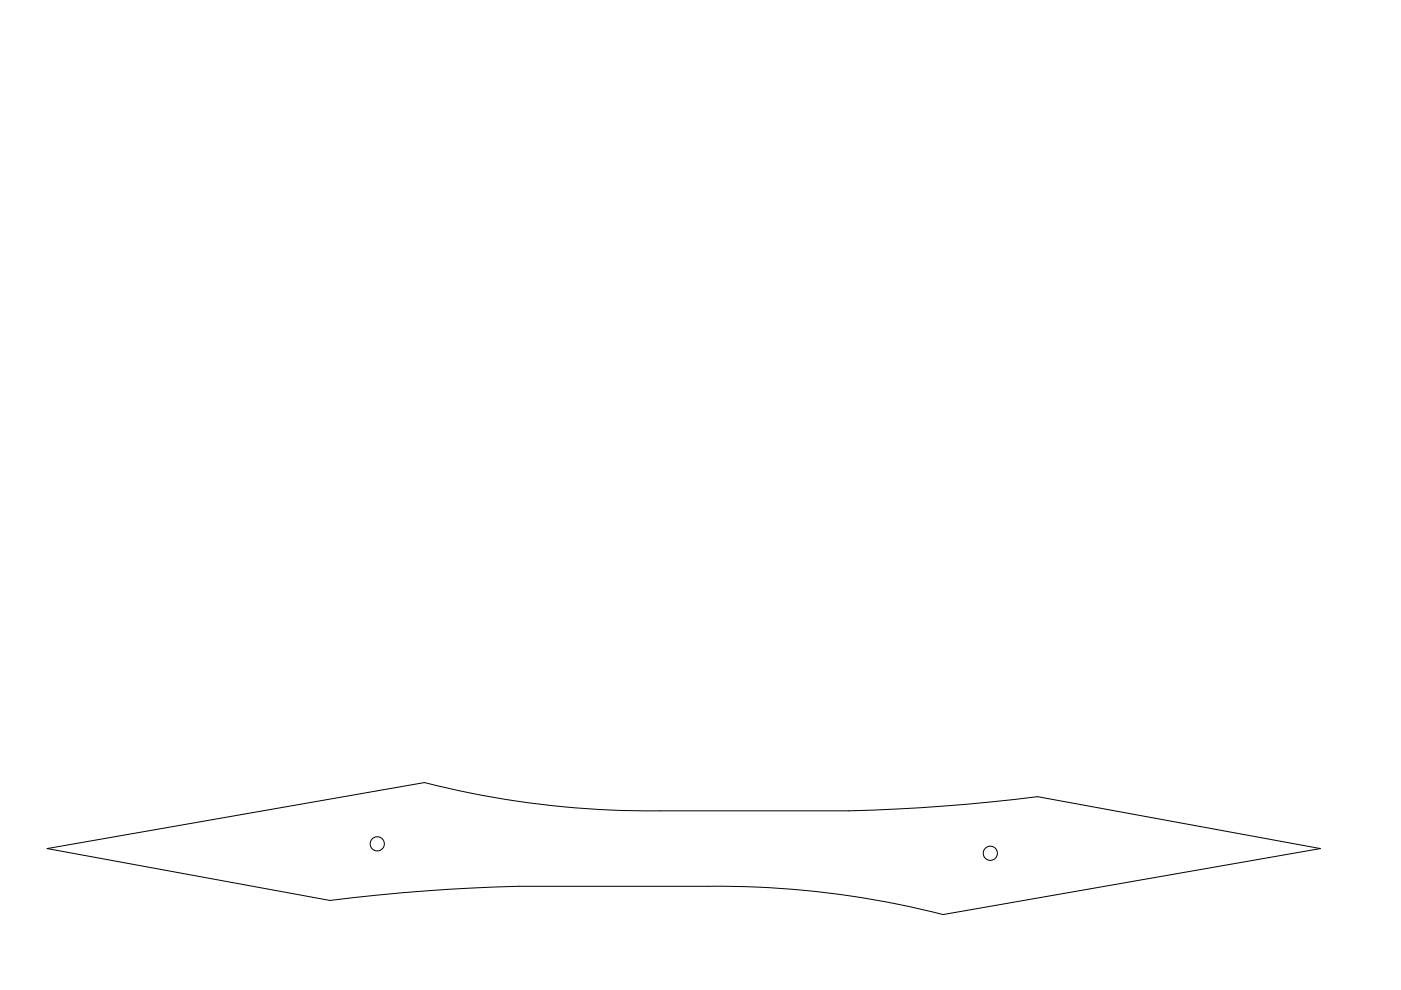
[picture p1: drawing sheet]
<svg xmlns="http://www.w3.org/2000/svg" width="297mm" height="210mm" viewBox="0 0 297 210" stroke-linecap="round" stroke-linejoin="round" font-family="sans-serif">
<g fill="none" stroke="#000" stroke-width=".21">
<path d="M180 171.9l10.1-.4 10-.6 9.9-.9 10-1.1 60 11-80 14a192.8 192.8 0 0 0-50-6h-40l-5.1 .2-17 1-17.9 1.8M180 171.9h-40.5a193 193 0 0 1-49.5-6l-80 14 60 11"/>
<circle cx="80" cy="178.9" r="1.5"/>
<circle cx="210" cy="180.9" r="1.5"/>
</g>
</svg>
